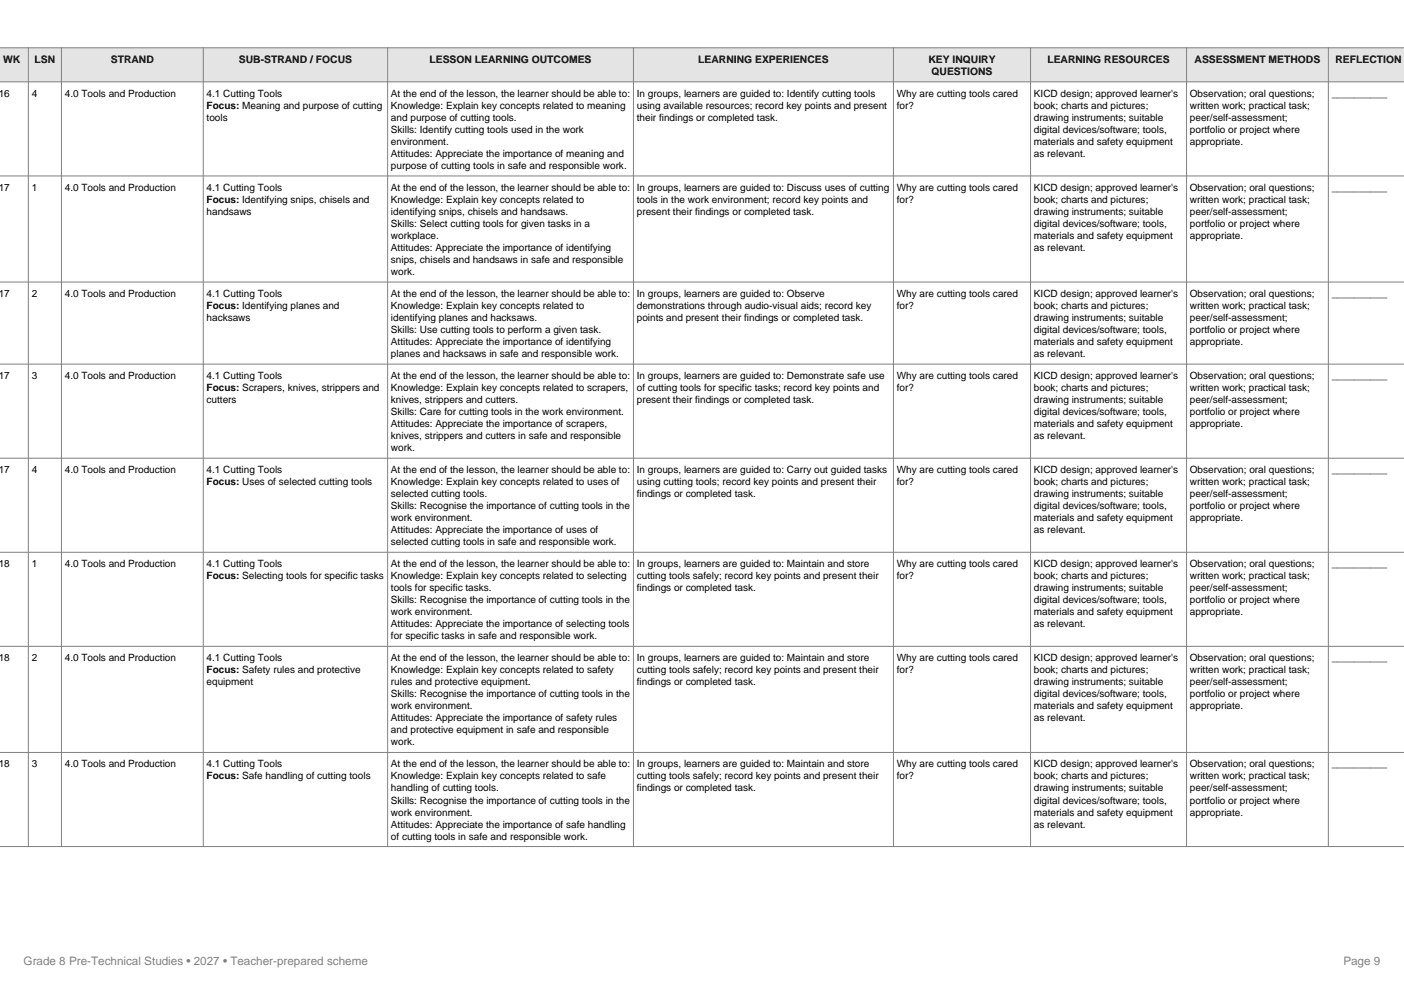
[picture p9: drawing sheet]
<svg xmlns="http://www.w3.org/2000/svg" width="297mm" height="210mm" viewBox="0 0 297 210" stroke-linecap="round" stroke-linejoin="round" font-family="sans-serif">
<defs><g id="words">
<g font-size="2.5" fill="#808080">
<text x="5" y="204">Grade 8 Pre-Technical Studies • 2027 • Teacher-prepared scheme</text>
<text x="284.2" y="204">Page 9</text>
</g>
<g font-size="2.2">
<text x=".7" y="13.4">WK</text>
<text x="7.3" y="13.4">LSN</text>
<text x="23.4" y="13.4">STRAND</text>
<text x="50.5" y="13.4">SUB-STRAND / FOCUS</text>
<text x="90.9" y="13.4">LESSON LEARNING OUTCOMES</text>
<text x="147.7" y="13.4">LEARNING EXPERIENCES</text>
<text x="196.4" y="13.4">KEY INQUIRY</text>
<text x="197.1" y="15.9">QUESTIONS</text>
<text x="221.6" y="13.4">LEARNING RESOURCES</text>
<text x="252.7" y="13.4">ASSESSMENT METHODS</text>
<text x="282.5" y="13.4">REFLECTION</text>
</g>
<g font-size="2.1">
<text x="-.3" y="20.5">16</text>
<text x="6.7" y="20.5">4</text>
<text x="13.7" y="20.5">4.0 Tools and Production</text>
<text x="43.7" y="20.5">4.1 Cutting Tools</text>
<text x="43.7" y="23">Focus: Meaning and purpose of cutting</text>
<text x="82.7" y="20.5">At the end of the lesson, the learner should be able to:</text>
<text x="82.7" y="23">Knowledge: Explain key concepts related to meaning</text>
<text x="134.7" y="20.5">In groups, learners are guided to: Identify cutting tools</text>
<text x="134.7" y="23">using available resources; record key points and present</text>
<text x="189.7" y="20.5">Why are cutting tools cared</text>
<text x="189.7" y="23">for?</text>
<text x="218.7" y="20.5">KICD design; approved learner's</text>
<text x="218.7" y="23">book; charts and pictures;</text>
<text x="251.7" y="20.5">Observation; oral questions;</text>
<text x="251.7" y="23">written work; practical task;</text>
<text x="281.7" y="20.5">__________</text>
<text x="43.7" y="25.6">tools</text>
<text x="82.7" y="25.6">and purpose of cutting tools.</text>
<text x="82.7" y="28.1">Skills: Identify cutting tools used in the work</text>
<text x="134.7" y="25.6">their findings or completed task.</text>
<text x="218.7" y="25.6">drawing instruments; suitable</text>
<text x="218.7" y="28.1">digital devices/software; tools,</text>
<text x="251.7" y="25.6">peer/self-assessment;</text>
<text x="251.7" y="28.1">portfolio or project where</text>
<text x="82.7" y="30.6">environment.</text>
<text x="82.7" y="33.2">Attitudes: Appreciate the importance of meaning and</text>
<text x="82.7" y="35.7">purpose of cutting tools in safe and responsible work.</text>
<text x="218.7" y="30.6">materials and safety equipment</text>
<text x="218.7" y="33.2">as relevant.</text>
<text x="251.7" y="30.6">appropriate.</text>
<text x="-.3" y="40.4">17</text>
<text x="6.7" y="40.4">1</text>
<text x="13.7" y="40.4">4.0 Tools and Production</text>
<text x="43.7" y="40.4">4.1 Cutting Tools</text>
<text x="82.7" y="40.4">At the end of the lesson, the learner should be able to:</text>
<text x="134.7" y="40.4">In groups, learners are guided to: Discuss uses of cutting</text>
<text x="189.7" y="40.4">Why are cutting tools cared</text>
<text x="218.7" y="40.4">KICD design; approved learner's</text>
<text x="251.7" y="40.4">Observation; oral questions;</text>
<text x="281.7" y="40.4">__________</text>
<text x="43.7" y="42.9">Focus: Identifying snips, chisels and</text>
<text x="43.7" y="45.5">handsaws</text>
<text x="82.7" y="42.9">Knowledge: Explain key concepts related to</text>
<text x="82.7" y="45.5">identifying snips, chisels and handsaws.</text>
<text x="134.7" y="42.9">tools in the work environment; record key points and</text>
<text x="134.7" y="45.5">present their findings or completed task.</text>
<text x="189.7" y="42.9">for?</text>
<text x="218.7" y="42.9">book; charts and pictures;</text>
<text x="218.7" y="45.5">drawing instruments; suitable</text>
<text x="251.7" y="42.9">written work; practical task;</text>
<text x="251.7" y="45.5">peer/self-assessment;</text>
<text x="82.7" y="48">Skills: Select cutting tools for given tasks in a</text>
<text x="82.7" y="50.5">workplace.</text>
<text x="82.7" y="53.1">Attitudes: Appreciate the importance of identifying</text>
<text x="218.7" y="48">digital devices/software; tools,</text>
<text x="218.7" y="50.5">materials and safety equipment</text>
<text x="218.7" y="53.1">as relevant.</text>
<text x="251.7" y="48">portfolio or project where</text>
<text x="251.7" y="50.5">appropriate.</text>
<text x="82.7" y="55.6">snips, chisels and handsaws in safe and responsible</text>
<text x="82.7" y="58.2">work.</text>
<text x="-.3" y="62.8">17</text>
<text x="6.7" y="62.8">2</text>
<text x="13.7" y="62.8">4.0 Tools and Production</text>
<text x="43.7" y="62.8">4.1 Cutting Tools</text>
<text x="43.7" y="65.4">Focus: Identifying planes and</text>
<text x="82.7" y="62.8">At the end of the lesson, the learner should be able to:</text>
<text x="82.7" y="65.4">Knowledge: Explain key concepts related to</text>
<text x="134.7" y="62.8">In groups, learners are guided to: Observe</text>
<text x="134.7" y="65.4">demonstrations through audio-visual aids; record key</text>
<text x="189.7" y="62.8">Why are cutting tools cared</text>
<text x="189.7" y="65.4">for?</text>
<text x="218.7" y="62.8">KICD design; approved learner's</text>
<text x="218.7" y="65.4">book; charts and pictures;</text>
<text x="251.7" y="62.8">Observation; oral questions;</text>
<text x="251.7" y="65.4">written work; practical task;</text>
<text x="281.7" y="62.8">__________</text>
<text x="43.7" y="67.9">hacksaws</text>
<text x="82.7" y="67.9">identifying planes and hacksaws.</text>
<text x="82.7" y="70.4">Skills: Use cutting tools to perform a given task.</text>
<text x="134.7" y="67.9">points and present their findings or completed task.</text>
<text x="218.7" y="67.9">drawing instruments; suitable</text>
<text x="218.7" y="70.4">digital devices/software; tools,</text>
<text x="251.7" y="67.9">peer/self-assessment;</text>
<text x="251.7" y="70.4">portfolio or project where</text>
<text x="82.7" y="73">Attitudes: Appreciate the importance of identifying</text>
<text x="82.7" y="75.5">planes and hacksaws in safe and responsible work.</text>
<text x="218.7" y="73">materials and safety equipment</text>
<text x="218.7" y="75.5">as relevant.</text>
<text x="251.7" y="73">appropriate.</text>
<text x="-.3" y="80.2">17</text>
<text x="6.7" y="80.2">3</text>
<text x="13.7" y="80.2">4.0 Tools and Production</text>
<text x="43.7" y="80.2">4.1 Cutting Tools</text>
<text x="43.7" y="82.7">Focus: Scrapers, knives, strippers and</text>
<text x="82.7" y="80.2">At the end of the lesson, the learner should be able to:</text>
<text x="82.7" y="82.7">Knowledge: Explain key concepts related to scrapers,</text>
<text x="134.7" y="80.2">In groups, learners are guided to: Demonstrate safe use</text>
<text x="134.7" y="82.7">of cutting tools for specific tasks; record key points and</text>
<text x="189.7" y="80.2">Why are cutting tools cared</text>
<text x="189.7" y="82.7">for?</text>
<text x="218.7" y="80.2">KICD design; approved learner's</text>
<text x="218.7" y="82.7">book; charts and pictures;</text>
<text x="251.7" y="80.2">Observation; oral questions;</text>
<text x="251.7" y="82.7">written work; practical task;</text>
<text x="281.7" y="80.2">__________</text>
<text x="43.7" y="85.3">cutters</text>
<text x="82.7" y="85.3">knives, strippers and cutters.</text>
<text x="82.7" y="87.8">Skills: Care for cutting tools in the work environment.</text>
<text x="134.7" y="85.3">present their findings or completed task.</text>
<text x="218.7" y="85.3">drawing instruments; suitable</text>
<text x="218.7" y="87.8">digital devices/software; tools,</text>
<text x="251.7" y="85.3">peer/self-assessment;</text>
<text x="251.7" y="87.8">portfolio or project where</text>
<text x="82.7" y="90.3">Attitudes: Appreciate the importance of scrapers,</text>
<text x="82.7" y="92.9">knives, strippers and cutters in safe and responsible</text>
<text x="82.7" y="95.4">work.</text>
<text x="218.7" y="90.3">materials and safety equipment</text>
<text x="218.7" y="92.9">as relevant.</text>
<text x="251.7" y="90.3">appropriate.</text>
<text x="-.3" y="100.1">17</text>
<text x="6.7" y="100.1">4</text>
<text x="13.7" y="100.1">4.0 Tools and Production</text>
<text x="43.7" y="100.1">4.1 Cutting Tools</text>
<text x="82.7" y="100.1">At the end of the lesson, the learner should be able to:</text>
<text x="134.7" y="100.1">In groups, learners are guided to: Carry out guided tasks</text>
<text x="189.7" y="100.1">Why are cutting tools cared</text>
<text x="218.7" y="100.1">KICD design; approved learner's</text>
<text x="251.7" y="100.1">Observation; oral questions;</text>
<text x="281.7" y="100.1">__________</text>
<text x="43.7" y="102.6">Focus: Uses of selected cutting tools</text>
<text x="82.7" y="102.6">Knowledge: Explain key concepts related to uses of</text>
<text x="82.7" y="105.2">selected cutting tools.</text>
<text x="82.7" y="107.7">Skills: Recognise the importance of cutting tools in the</text>
<text x="134.7" y="102.6">using cutting tools; record key points and present their</text>
<text x="134.7" y="105.2">findings or completed task.</text>
<text x="189.7" y="102.6">for?</text>
<text x="218.7" y="102.6">book; charts and pictures;</text>
<text x="218.7" y="105.2">drawing instruments; suitable</text>
<text x="218.7" y="107.7">digital devices/software; tools,</text>
<text x="251.7" y="102.6">written work; practical task;</text>
<text x="251.7" y="105.2">peer/self-assessment;</text>
<text x="251.7" y="107.7">portfolio or project where</text>
<text x="82.7" y="110.2">work environment.</text>
<text x="82.7" y="112.8">Attitudes: Appreciate the importance of uses of</text>
<text x="218.7" y="110.2">materials and safety equipment</text>
<text x="218.7" y="112.8">as relevant.</text>
<text x="251.7" y="110.2">appropriate.</text>
<text x="-.3" y="120">18</text>
<text x="6.7" y="120">1</text>
<text x="13.7" y="120">4.0 Tools and Production</text>
<text x="43.7" y="120">4.1 Cutting Tools</text>
<text x="82.7" y="115.3">selected cutting tools in safe and responsible work.</text>
<text x="82.7" y="120">At the end of the lesson, the learner should be able to:</text>
<text x="134.7" y="120">In groups, learners are guided to: Maintain and store</text>
<text x="189.7" y="120">Why are cutting tools cared</text>
<text x="218.7" y="120">KICD design; approved learner's</text>
<text x="251.7" y="120">Observation; oral questions;</text>
<text x="281.7" y="120">__________</text>
<text x="43.7" y="122.5">Focus: Selecting tools for specific tasks</text>
<text x="82.7" y="122.5">Knowledge: Explain key concepts related to selecting</text>
<text x="82.7" y="125.1">tools for specific tasks.</text>
<text x="134.7" y="122.5">cutting tools safely; record key points and present their</text>
<text x="134.7" y="125.1">findings or completed task.</text>
<text x="189.7" y="122.5">for?</text>
<text x="218.7" y="122.5">book; charts and pictures;</text>
<text x="218.7" y="125.1">drawing instruments; suitable</text>
<text x="251.7" y="122.5">written work; practical task;</text>
<text x="251.7" y="125.1">peer/self-assessment;</text>
<text x="82.7" y="127.6">Skills: Recognise the importance of cutting tools in the</text>
<text x="82.7" y="130.1">work environment.</text>
<text x="218.7" y="127.6">digital devices/software; tools,</text>
<text x="218.7" y="130.1">materials and safety equipment</text>
<text x="251.7" y="127.6">portfolio or project where</text>
<text x="251.7" y="130.1">appropriate.</text>
<text x="82.7" y="132.7">Attitudes: Appreciate the importance of selecting tools</text>
<text x="82.7" y="135.2">for specific tasks in safe and responsible work.</text>
<text x="218.7" y="132.7">as relevant.</text>
<text x="-.3" y="139.9">18</text>
<text x="6.7" y="139.9">2</text>
<text x="13.7" y="139.9">4.0 Tools and Production</text>
<text x="43.7" y="139.9">4.1 Cutting Tools</text>
<text x="43.7" y="142.4">Focus: Safety rules and protective</text>
<text x="82.7" y="139.9">At the end of the lesson, the learner should be able to:</text>
<text x="82.7" y="142.4">Knowledge: Explain key concepts related to safety</text>
<text x="134.7" y="139.9">In groups, learners are guided to: Maintain and store</text>
<text x="134.7" y="142.4">cutting tools safely; record key points and present their</text>
<text x="189.7" y="139.9">Why are cutting tools cared</text>
<text x="189.7" y="142.4">for?</text>
<text x="218.7" y="139.9">KICD design; approved learner's</text>
<text x="218.7" y="142.4">book; charts and pictures;</text>
<text x="251.7" y="139.9">Observation; oral questions;</text>
<text x="251.7" y="142.4">written work; practical task;</text>
<text x="281.7" y="139.9">__________</text>
<text x="43.7" y="144.9">equipment</text>
<text x="82.7" y="144.9">rules and protective equipment.</text>
<text x="82.7" y="147.5">Skills: Recognise the importance of cutting tools in the</text>
<text x="134.7" y="144.9">findings or completed task.</text>
<text x="218.7" y="144.9">drawing instruments; suitable</text>
<text x="218.7" y="147.5">digital devices/software; tools,</text>
<text x="251.7" y="144.9">peer/self-assessment;</text>
<text x="251.7" y="147.5">portfolio or project where</text>
<text x="82.7" y="150">work environment.</text>
<text x="82.7" y="152.6">Attitudes: Appreciate the importance of safety rules</text>
<text x="82.7" y="155.1">and protective equipment in safe and responsible</text>
<text x="218.7" y="150">materials and safety equipment</text>
<text x="218.7" y="152.6">as relevant.</text>
<text x="251.7" y="150">appropriate.</text>
<text x="82.7" y="157.6">work.</text>
<text x="-.3" y="162.3">18</text>
<text x="6.7" y="162.3">3</text>
<text x="13.7" y="162.3">4.0 Tools and Production</text>
<text x="43.7" y="162.3">4.1 Cutting Tools</text>
<text x="43.7" y="164.8">Focus: Safe handling of cutting tools</text>
<text x="82.7" y="162.3">At the end of the lesson, the learner should be able to:</text>
<text x="82.7" y="164.8">Knowledge: Explain key concepts related to safe</text>
<text x="82.7" y="167.4">handling of cutting tools.</text>
<text x="134.7" y="162.3">In groups, learners are guided to: Maintain and store</text>
<text x="134.7" y="164.8">cutting tools safely; record key points and present their</text>
<text x="134.7" y="167.4">findings or completed task.</text>
<text x="189.7" y="162.3">Why are cutting tools cared</text>
<text x="189.7" y="164.8">for?</text>
<text x="218.7" y="162.3">KICD design; approved learner's</text>
<text x="218.7" y="164.8">book; charts and pictures;</text>
<text x="218.7" y="167.4">drawing instruments; suitable</text>
<text x="251.7" y="162.3">Observation; oral questions;</text>
<text x="251.7" y="164.8">written work; practical task;</text>
<text x="251.7" y="167.4">peer/self-assessment;</text>
<text x="281.7" y="162.3">__________</text>
<text x="82.7" y="169.9">Skills: Recognise the importance of cutting tools in the</text>
<text x="82.7" y="172.5">work environment.</text>
<text x="218.7" y="169.9">digital devices/software; tools,</text>
<text x="218.7" y="172.5">materials and safety equipment</text>
<text x="251.7" y="169.9">portfolio or project where</text>
<text x="251.7" y="172.5">appropriate.</text>
<text x="82.7" y="175">Attitudes: Appreciate the importance of safe handling</text>
<text x="82.7" y="177.5">of cutting tools in safe and responsible work.</text>
<text x="218.7" y="175">as relevant.</text>
</g>
</g></defs>
<path d="M-.1 10.1h297.2v7.2h-297.2z" fill-rule="evenodd" fill="#dce6f1"/>
<g fill="none" stroke="#808080" stroke-width=".21">
<path d="M-.1 10.1h297.2M-.1 17.3h297.2M6 10.1v168.9M13 10.1v168.9M43 10.1v168.9M82 10.1v168.9M134 10.1v168.9M189 10.1v168.9M218 10.1v168.9M251 10.1v168.9M281 10.1v168.9M-.1 37.2h297.2"/>
<path d="M-.1 59.6h297.2M-.1 77h297.2M-.1 96.9h297.2M-.1 116.8h297.2M-.1 136.7h297.2M-.1 159.1h297.2M-.1 179h297.2"/>
</g>
<use href="#words"/>
</svg>
